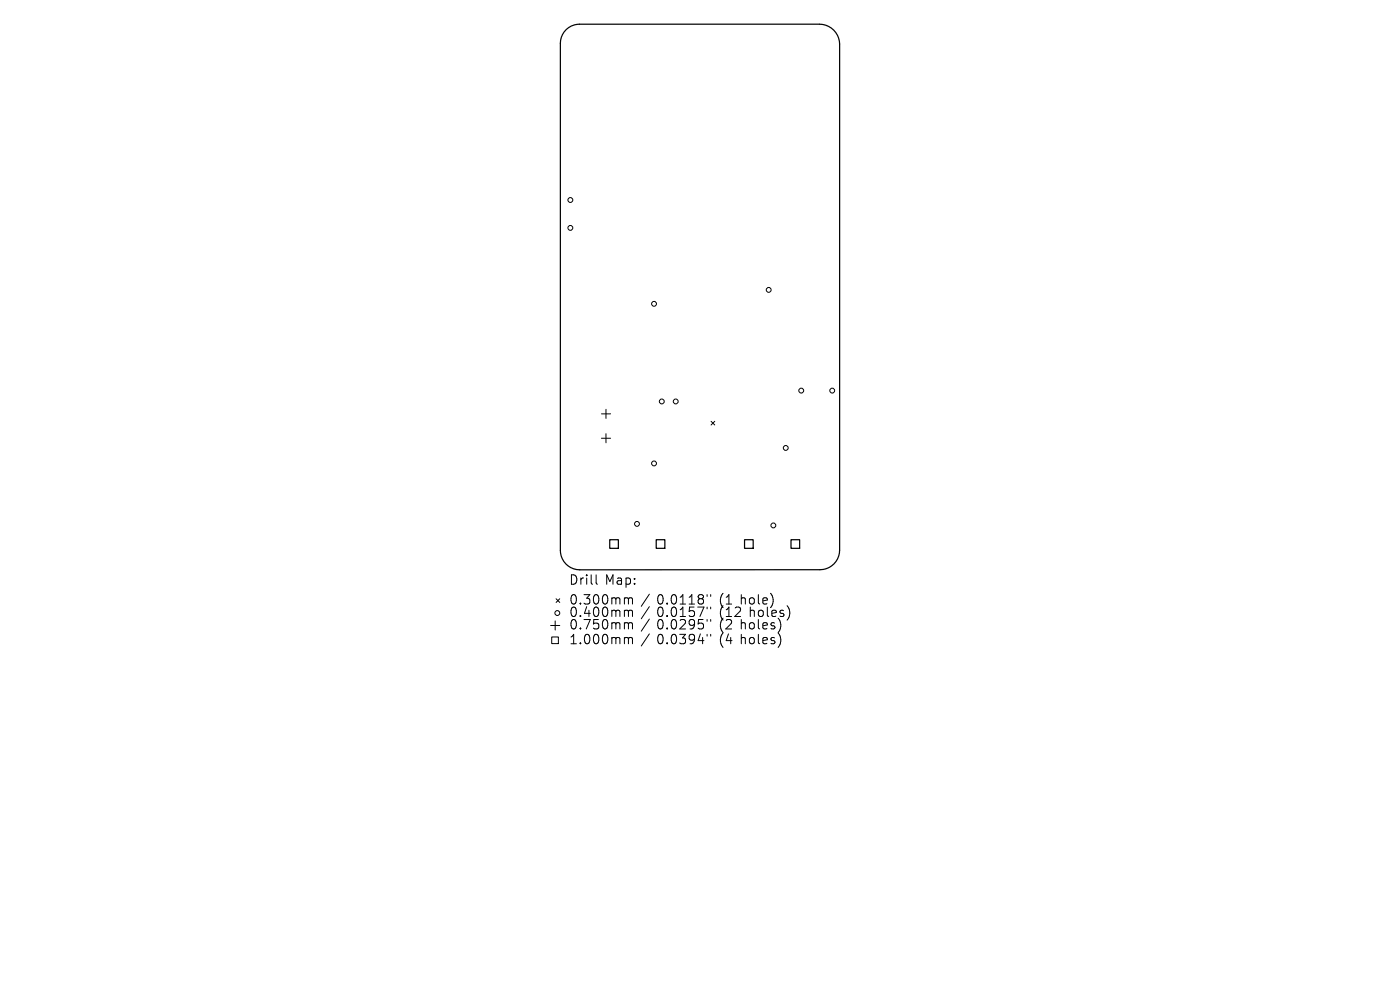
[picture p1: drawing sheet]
<svg xmlns="http://www.w3.org/2000/svg" width="297mm" height="210mm" viewBox="0 0 297 210" stroke-linecap="round" stroke-linejoin="round" font-family="sans-serif">
<defs><g id="words">
<g font-size="2.8">
<text x="120.7" y="124.5">Drill</text>
<text x="128.3" y="124.5">Map:</text>
<text x="120.7" y="128.7">0.300mm</text>
<text x="120.7" y="131.3">0.400mm</text>
<text x="139.3" y="128.7">0.0118&quot;</text>
<text x="139.3" y="131.3">0.0157&quot;</text>
<text x="152.6" y="128.7">(1</text>
<text x="152.6" y="131.3">(12</text>
<text x="157.2" y="128.7">hole)</text>
<text x="159.1" y="131.3">holes)</text>
<text x="120.7" y="133.9">0.750mm</text>
<text x="120.7" y="137.1">1.000mm</text>
<text x="139.3" y="133.9">0.0295&quot;</text>
<text x="139.3" y="137.1">0.0394&quot;</text>
<text x="152.6" y="133.9">(2</text>
<text x="152.6" y="137.1">(4</text>
<text x="157.2" y="133.9">holes)</text>
<text x="157.2" y="137.1">holes)</text>
</g>
</g></defs>
<path d="M120.1 6.3a4.1 4.1 0 0 1 2.8-1.2h50.9a4.3 4.3 0 0 1 4.3 4.2v107.4a4.2 4.2 0 0 1-4.1 4.2h-51a4.1 4.1 0 0 1-4.1-4.1v-107.6a4.1 4.1 0 0 1 1.2-2.9zM129.4 114.5h1.8v1.8h-1.8zM139.2 114.5h1.8v1.8h-1.8zM158 114.5h1.8v1.8h-1.8zM167.8 114.5h1.8v1.8h-1.8z" fill="none" stroke="#000" stroke-width=".26"/>
<g fill="none" stroke="#000" stroke-width=".21">
<path d="M127.6 87.8h1.9M127.6 93h1.9M128.6 86.8v2M128.6 92v1.9M150.9 89.4l.7 .8M151.6 89.4l-.7 .8M116.8 132.7h1.9M117 135.1h1.5v1.4h-1.5zM117.8 131.7v2M118 127l.7 .8M118.7 127l-.7 .8M126.5 121.9v1.8l.2 .2"/>
<path d="M133 126.8l.3 .3M133 129.4l.3 .3M133 132.1l.3 .3M133 135.2l.3 .3M133.3 127.1v1M133.3 129.7v1.1M133.3 132.4v1M133.3 135.5v1.1M133.3 127.1l.3-.3 .5 .1 .1 1.2M133.3 129.7l.3-.3 .5 .1 .1 1.3M133.3 132.4l.3-.3 .5 .1 .1 1.2M133.3 135.5l.3-.3 .5 .1 .1 1.3"/>
<path d="M137.8 126l-1.8 2.6M137.8 128.7l-1.8 2.6M137.8 131.3l-1.8 2.6M137.8 134.5l-1.8 2.5M150 126.1v.4M150 128.8v.4M150 131.4v.4M150 134.6v.3M150.8 126.1v.4M150.8 128.8v.4M150.8 131.4v.4M150.8 134.6v.3"/>
<path d="M165.5 135.1v1.4M165.6 132.5l-.1 .8M167.5 129.4v1.3"/>
<circle cx="121" cy="48.3" r=".52"/>
<circle cx="121" cy="42.4" r=".52"/>
<circle cx="138.7" cy="64.5" r=".52"/>
<circle cx="163.1" cy="61.5" r=".52"/>
<circle cx="138.7" cy="98.3" r=".52"/>
<circle cx="140.4" cy="85.2" r=".52"/>
<circle cx="143.4" cy="85.2" r=".52"/>
<circle cx="166.7" cy="95" r=".52"/>
<circle cx="170" cy="82.9" r=".52"/>
<circle cx="176.6" cy="82.9" r=".52"/>
<circle cx="135.1" cy="111.1" r=".52"/>
<circle cx="164.1" cy="111.5" r=".52"/>
<circle cx="118.2" cy="130" r=".52"/>
</g>
<use href="#words"/>
</svg>
